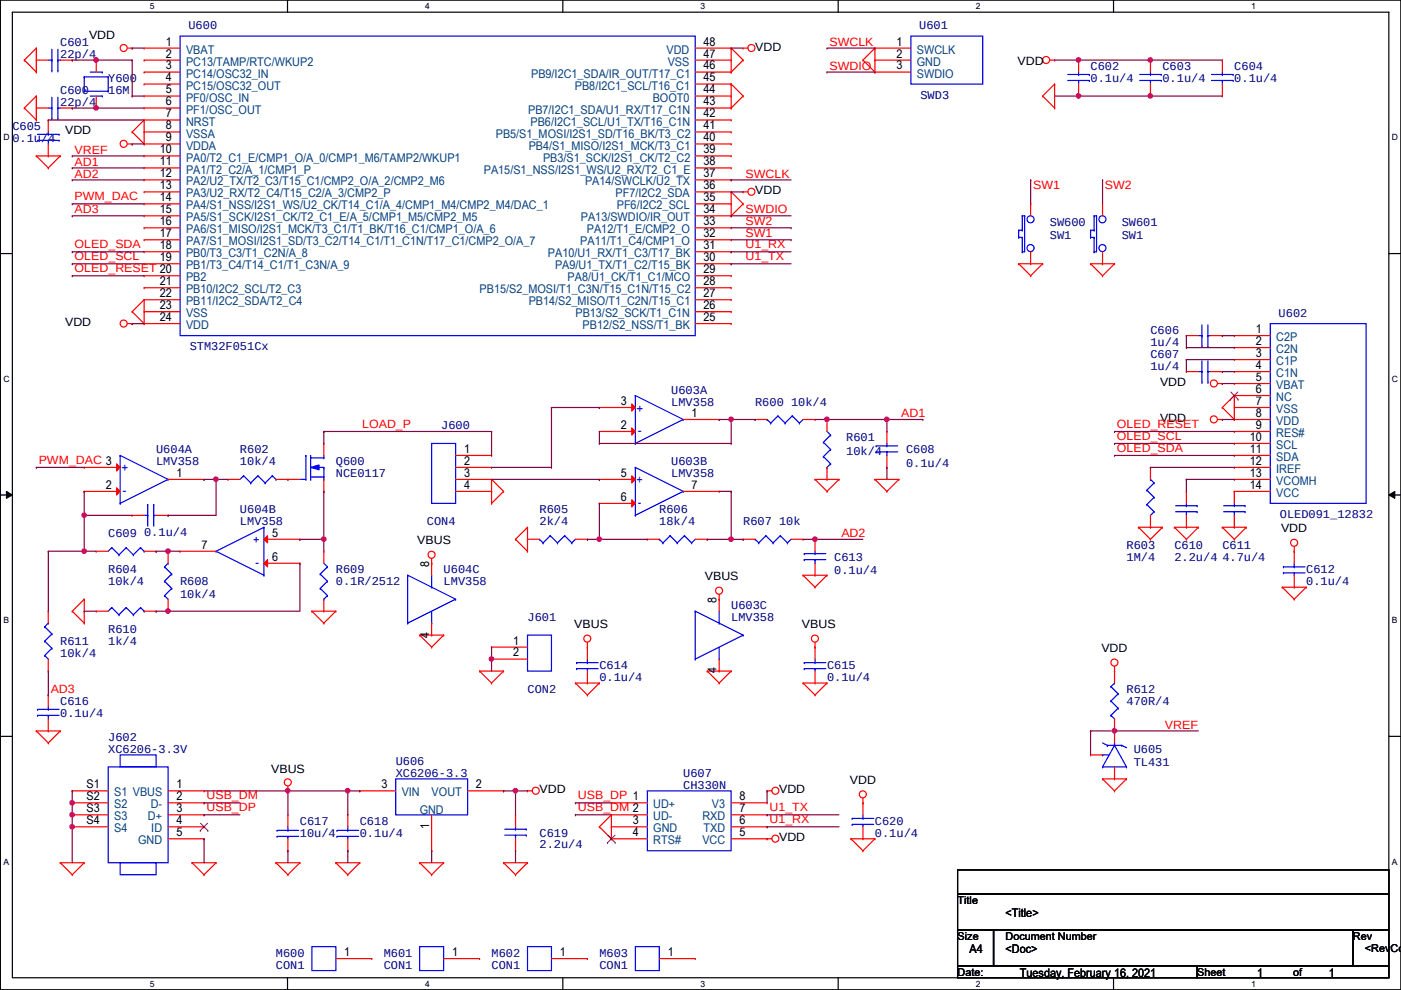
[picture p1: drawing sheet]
<svg xmlns="http://www.w3.org/2000/svg" width="297mm" height="210mm" viewBox="0 0 297 210" stroke-linecap="round" stroke-linejoin="round" font-family="sans-serif">
<defs><g id="words">
<g font-size="3" fill="#00f">
<text x="135" y="87.5">+</text>
<text x="135.2" y="92.3">-</text>
<text x="25.7" y="100.2">+</text>
<text x="26" y="105">-</text>
<text x="135" y="102.7">+</text>
<text x="135.2" y="107.5">-</text>
<text x="53.7" y="115.4">+</text>
<text x="54.2" y="120.2">-</text>
</g>
<g font-size="2.5" fill="#00007f">
<text x="12.8" y="9.8">C601</text>
<text x="40" y="6.2">U600</text>
<text x="194.9" y="6.2">U601</text>
<text x="12.8" y="12.3">22p/4</text>
<text x="22.9" y="17.4">Y600</text>
<text x="231.2" y="14.9">C602</text>
<text x="231.2" y="17.4">0.1u/4</text>
<text x="246.5" y="14.9">C603</text>
<text x="246.5" y="17.4">0.1u/4</text>
<text x="261.7" y="14.9">C604</text>
<text x="261.7" y="17.4">0.1u/4</text>
<text x="12.8" y="19.9">C600</text>
<text x="12.8" y="22.5">22p/4</text>
<text x="22.9" y="19.9">16M</text>
<text x="195.2" y="21">SWD3</text>
<text x="2.6" y="27.6">C605</text>
<text x="2.6" y="30.1">0.1u/4</text>
<text x="222.6" y="47.9">SW600</text>
<text x="237.8" y="47.9">SW601</text>
<text x="222.6" y="50.7">SW1</text>
<text x="237.8" y="50.7">SW1</text>
<text x="243.9" y="70.7">C606</text>
<text x="271.1" y="67.2">U602</text>
<text x="40.2" y="74.3">STM32F051Cx</text>
<text x="243.9" y="73.3">1u/4</text>
<text x="243.9" y="75.8">C607</text>
<text x="142.3" y="83.4">U603A</text>
<text x="243.9" y="78.4">1u/4</text>
<text x="142.3" y="86">LMV358</text>
<text x="160.1" y="86">R600 10k/4</text>
<text x="93.6" y="91.1">J600</text>
<text x="179.4" y="93.6">R601</text>
<text x="33.1" y="96.1">U604A</text>
<text x="33.1" y="98.7">LMV358</text>
<text x="50.9" y="96.1">R602</text>
<text x="50.9" y="98.7">10k/4</text>
<text x="71.2" y="98.7">Q600</text>
<text x="71.2" y="101.2">NCE0117</text>
<text x="142.3" y="98.7">U603B</text>
<text x="142.3" y="101.2">LMV358</text>
<text x="179.4" y="96.4">10k/4</text>
<text x="192.1" y="96.1">C608</text>
<text x="192.1" y="98.9">0.1u/4</text>
<text x="22.9" y="113.9">C609</text>
<text x="30.6" y="113.7">0.1u/4</text>
<text x="50.9" y="108.8">U604B</text>
<text x="50.9" y="111.4">LMV358</text>
<text x="90.5" y="111.4">CON4</text>
<text x="114.4" y="108.8">R605</text>
<text x="114.4" y="111.4">2k/4</text>
<text x="139.8" y="108.8">R606</text>
<text x="139.8" y="111.4">18k/4</text>
<text x="157.6" y="111.4">R607 10k</text>
<text x="271.4" y="109.9">OLED091_12832</text>
<text x="176.9" y="119">C613</text>
<text x="238.8" y="116.5">R603</text>
<text x="238.8" y="119">1M/4</text>
<text x="249" y="116.5">C610</text>
<text x="249" y="119">2.2u/4</text>
<text x="259.2" y="116.5">C611</text>
<text x="259.2" y="119">4.7u/4</text>
<text x="22.9" y="121.5">R604</text>
<text x="22.9" y="124.1">10k/4</text>
<text x="38.2" y="124.1">R608</text>
<text x="71.2" y="121.5">R609</text>
<text x="71.2" y="124.1">0.1R/2512</text>
<text x="94.1" y="121.5">U604C</text>
<text x="94.1" y="124.1">LMV358</text>
<text x="176.9" y="121.8">0.1u/4</text>
<text x="276.9" y="121.5">C612</text>
<text x="276.9" y="124.1">0.1u/4</text>
<text x="38.2" y="126.9">10k/4</text>
<text x="111.8" y="131.7">J601</text>
<text x="155" y="129.2">U603C</text>
<text x="155" y="131.7">LMV358</text>
<text x="12.8" y="136.8">R611</text>
<text x="22.9" y="134.2">R610</text>
<text x="22.9" y="136.8">1k/4</text>
<text x="12.8" y="139.3">10k/4</text>
<text x="127.1" y="141.9">C614</text>
<text x="175.3" y="141.9">C615</text>
<text x="12.8" y="149.5">C616</text>
<text x="111.8" y="146.9">CON2</text>
<text x="127.1" y="144.4">0.1u/4</text>
<text x="175.3" y="144.4">0.1u/4</text>
<text x="238.8" y="146.9">R612</text>
<text x="238.8" y="149.5">470R/4</text>
<text x="12.8" y="152">0.1u/4</text>
<text x="22.9" y="157.1">J602</text>
<text x="22.9" y="159.6">XC6206-3.3V</text>
<text x="240.4" y="159.6">U605</text>
<text x="83.9" y="162.2">U606</text>
<text x="83.9" y="164.7">XC6206-3.3</text>
<text x="144.9" y="164.7">U607</text>
<text x="144.9" y="167.3">CH330N</text>
<text x="240.4" y="162.4">TL431</text>
<text x="63.6" y="174.9">C617</text>
<text x="63.6" y="177.4">10u/4</text>
<text x="76.3" y="174.9">C618</text>
<text x="76.3" y="177.4">0.1u/4</text>
<text x="114.4" y="177.4">C619</text>
<text x="114.4" y="179.7">2.2u/4</text>
<text x="185.5" y="174.9">C620</text>
<text x="185.5" y="177.4">0.1u/4</text>
<text x="58.5" y="202.8">M600</text>
<text x="81.4" y="202.8">M601</text>
<text x="104.2" y="202.8">M602</text>
<text x="127.1" y="202.8">M603</text>
<text x="58.5" y="205.4">CON1</text>
<text x="81.4" y="205.4">CON1</text>
<text x="104.2" y="205.4">CON1</text>
<text x="127.1" y="205.4">CON1</text>
</g>
<g font-size="2.5">
<text x="18.9" y="8.2">VDD</text>
<text x="35.1" y="9.7">1</text>
<text x="149.2" y="9.7">48</text>
<text x="160.1" y="10.7">VDD</text>
<text x="190.1" y="9.7">1</text>
<text x="35.1" y="12.2">2</text>
<text x="35.1" y="14.7">3</text>
<text x="35.1" y="17.3">4</text>
<text x="149.2" y="12.2">47</text>
<text x="149.2" y="14.7">46</text>
<text x="149.2" y="17.3">45</text>
<text x="190.1" y="12.2">2</text>
<text x="190.1" y="14.7">3</text>
<text x="215.7" y="13.8">VDD</text>
<text x="35.1" y="19.8">5</text>
<text x="35.1" y="22.4">6</text>
<text x="149.2" y="19.8">44</text>
<text x="149.2" y="22.4">43</text>
<text x="13.8" y="28.5">VDD</text>
<text x="35.1" y="24.9">7</text>
<text x="35.1" y="27.4">8</text>
<text x="35.1" y="30">9</text>
<text x="149.2" y="24.9">42</text>
<text x="149.2" y="27.4">41</text>
<text x="149.2" y="30">40</text>
<text x="33.9" y="32.5">10</text>
<text x="33.9" y="35.1">11</text>
<text x="149.2" y="32.5">39</text>
<text x="149.2" y="35.1">38</text>
<text x="33.9" y="37.6">12</text>
<text x="33.9" y="40.1">13</text>
<text x="149.2" y="37.6">37</text>
<text x="149.2" y="40.1">36</text>
<text x="160.1" y="41.2">VDD</text>
<text x="33.9" y="45.2">15</text>
<text x="33.9" y="42.7">14</text>
<text x="33.9" y="47.8">16</text>
<text x="149.2" y="42.7">35</text>
<text x="149.2" y="45.2">34</text>
<text x="149.2" y="47.8">33</text>
<text x="33.9" y="50.3">17</text>
<text x="33.9" y="52.8">18</text>
<text x="149.2" y="50.3">32</text>
<text x="149.2" y="52.8">31</text>
<text x="33.9" y="55.4">19</text>
<text x="149.2" y="55.4">30</text>
<text x="149.2" y="57.9">29</text>
<text x="33.9" y="60.5">21</text>
<text x="33.9" y="63">22</text>
<text x="33.9" y="65.5">23</text>
<text x="149.2" y="60.5">28</text>
<text x="149.2" y="63">27</text>
<text x="149.2" y="65.5">26</text>
<text x="13.8" y="69.1">VDD</text>
<text x="33.9" y="68.1">24</text>
<text x="149.2" y="68.1">25</text>
<text x="266.3" y="70.6">1</text>
<text x="266.3" y="73.2">2</text>
<text x="266.3" y="75.7">3</text>
<text x="246" y="81.8">VDD</text>
<text x="266.3" y="78.2">4</text>
<text x="266.3" y="80.8">5</text>
<text x="266.3" y="83.3">6</text>
<text x="131.7" y="85.9">3</text>
<text x="146.6" y="88.4">1</text>
<text x="246" y="89.5">VDD</text>
<text x="266.3" y="85.9">7</text>
<text x="266.3" y="88.4">8</text>
<text x="131.7" y="90.9">2</text>
<text x="265" y="93.5">10</text>
<text x="266.3" y="90.9">9</text>
<text x="37.4" y="101.1">1</text>
<text x="98.4" y="96">1</text>
<text x="98.4" y="98.6">2</text>
<text x="98.4" y="101.1">3</text>
<text x="131.7" y="101.1">5</text>
<text x="265" y="96">11</text>
<text x="265" y="98.6">12</text>
<text x="265" y="101.1">13</text>
<text x="22.4" y="103.6">2</text>
<text x="98.4" y="103.6">4</text>
<text x="131.7" y="106.2">6</text>
<text x="146.6" y="103.6">7</text>
<text x="265" y="103.6">14</text>
<text x="57.7" y="113.8">5</text>
<text x="271.6" y="112.8">VDD</text>
<text x="42.8" y="116.3">7</text>
<text x="57.7" y="118.9">6</text>
<text x="88.5" y="115.4">VBUS</text>
<text x="91" y="120.2" transform="rotate(-90 91 120.2)">8</text>
<text x="149.4" y="123">VBUS</text>
<text x="151.9" y="127.8" transform="rotate(-90 151.9 127.8)">8</text>
<text x="91" y="135.2" transform="rotate(-90 91 135.2)">4</text>
<text x="108.8" y="136.7">1</text>
<text x="121.7" y="133.1">VBUS</text>
<text x="170" y="133.1">VBUS</text>
<text x="108.8" y="139.2">2</text>
<text x="151.9" y="142.8" transform="rotate(-90 151.9 142.8)">4</text>
<text x="233.5" y="138.2">VDD</text>
<text x="18.4" y="167.1">S1</text>
<text x="37.4" y="167.1">1</text>
<text x="57.5" y="163.9">VBUS</text>
<text x="80.9" y="167.1">3</text>
<text x="100.9" y="167.1">2</text>
<text x="180.2" y="166.2">VDD</text>
<text x="18.4" y="172.2">S3</text>
<text x="18.4" y="169.7">S2</text>
<text x="37.4" y="169.7">2</text>
<text x="37.4" y="172.2">3</text>
<text x="114.4" y="168.2">VDD</text>
<text x="156.8" y="172.2">7</text>
<text x="156.8" y="169.7">8</text>
<text x="165.2" y="168.2">VDD</text>
<text x="18.4" y="174.8">S4</text>
<text x="37.4" y="174.8">4</text>
<text x="37.4" y="177.3">5</text>
<text x="91" y="175.8" transform="rotate(-90 91 175.8)">1</text>
<text x="134.2" y="174.8">3</text>
<text x="134.2" y="177.3">4</text>
<text x="156.8" y="177.3">5</text>
<text x="156.8" y="174.8">6</text>
<text x="165.2" y="178.4">VDD</text>
<text x="213.2" y="194.4">&lt;Title&gt;</text>
<text x="73" y="202.7">1</text>
<text x="95.8" y="202.7">1</text>
<text x="118.7" y="202.7">1</text>
<text x="141.6" y="202.7">1</text>
<text x="205.6" y="202">A4</text>
<text x="213.2" y="202">&lt;Doc&gt;</text>
<text x="216.2" y="207.1">Tuesday, February 16, 2021</text>
<text x="266.5" y="207.1">1</text>
<text x="281.8" y="207.1">1</text>
</g>
<g font-size="2.5" fill="#003f7f">
<text x="39.5" y="11.4">VBAT</text>
<text x="141.3" y="11.4">VDD</text>
<text x="194.4" y="11.4">SWCLK</text>
<text x="39.5" y="13.9">PC13/TAMP/RTC/WKUP2</text>
<text x="39.5" y="16.5">PC14/OSC32_IN</text>
<text x="112.6" y="16.5">PB9/I2C1_SDA/IR_OUT/T17_C1</text>
<text x="141.6" y="13.9">VSS</text>
<text x="194.4" y="13.9">GND</text>
<text x="194.4" y="16.5">SWDIO</text>
<text x="39.5" y="19">PC15/OSC32_OUT</text>
<text x="39.5" y="21.5">PF0/OSC_IN</text>
<text x="121.9" y="19">PB8/I2C1_SCL/T16_C1</text>
<text x="138.4" y="21.5">BOOT0</text>
<text x="39.5" y="24.1">PF1/OSC_OUT</text>
<text x="39.5" y="26.6">NRST</text>
<text x="39.5" y="29.2">VSSA</text>
<text x="105.1" y="29.2">PB5/S1_MOSI/I2S1_SD/T16_BK/T3_C2</text>
<text x="112" y="24.1">PB7/I2C1_SDA/U1_RX/T17_C1N</text>
<text x="112.5" y="26.6">PB6/I2C1_SCL/U1_TX/T16_C1N</text>
<text x="39.5" y="31.7">VDDA</text>
<text x="39.5" y="34.2">PA0/T2_C1_E/CMP1_O/A_0/CMP1_M6/TAMP2/WKUP1</text>
<text x="112.1" y="31.7">PB4/S1_MISO/I2S1_MCK/T3_C1</text>
<text x="115.1" y="34.2">PB3/S1_SCK/I2S1_CK/T2_C2</text>
<text x="39.5" y="36.8">PA1/T2_C2/A_1/CMP1_P</text>
<text x="39.5" y="39.3">PA2/U2_TX/T2_C3/T15_C1/CMP2_O/A_2/CMP2_M6</text>
<text x="39.5" y="41.9">PA3/U2_RX/T2_C4/T15_C2/A_3/CMP2_P</text>
<text x="102.6" y="36.8">PA15/S1_NSS/I2S1_WS/U2_RX/T2_C1_E</text>
<text x="124" y="39.3">PA14/SWCLK/U2_TX</text>
<text x="130.5" y="41.9">PF7/I2C2_SDA</text>
<text x="39.5" y="46.9">PA5/S1_SCK/I2S1_CK/T2_C1_E/A_5/CMP1_M5/CMP2_M5</text>
<text x="39.5" y="44.4">PA4/S1_NSS/I2S1_WS/U2_CK/T14_C1/A_4/CMP1_M4/CMP2_M4/DAC_1</text>
<text x="123.1" y="46.9">PA13/SWDIO/IR_OUT</text>
<text x="130.8" y="44.4">PF6/I2C2_SCL</text>
<text x="39.5" y="49.5">PA6/S1_MISO/I2S1_MCK/T3_C1/T1_BK/T16_C1/CMP1_O/A_6</text>
<text x="39.5" y="52">PA7/S1_MOSI/I2S1_SD/T3_C2/T14_C1/T1_C1N/T17_C1/CMP2_O/A_7</text>
<text x="123" y="52">PA11/T1_C4/CMP1_O</text>
<text x="124.4" y="49.5">PA12/T1_E/CMP2_O</text>
<text x="39.5" y="54.6">PB0/T3_C3/T1_C2N/A_8</text>
<text x="39.5" y="57.1">PB1/T3_C4/T14_C1/T1_C3N/A_9</text>
<text x="39.5" y="59.6">PB2</text>
<text x="116.2" y="54.6">PA10/U1_RX/T1_C3/T17_BK</text>
<text x="117.7" y="57.1">PA9/U1_TX/T1_C2/T15_BK</text>
<text x="120.4" y="59.6">PA8/U1_CK/T1_C1/MCO</text>
<text x="39.5" y="62.2">PB10/I2C2_SCL/T2_C3</text>
<text x="39.5" y="64.7">PB11/I2C2_SDA/T2_C4</text>
<text x="101.7" y="62.2">PB15/S2_MOSI/T1_C3N/T15_C1N/T15_C2</text>
<text x="112.1" y="64.7">PB14/S2_MISO/T1_C2N/T15_C1</text>
<text x="39.5" y="67.3">VSS</text>
<text x="39.5" y="69.8">VDD</text>
<text x="122" y="67.3">PB13/S2_SCK/T1_C1N</text>
<text x="123.5" y="69.8">PB12/S2_NSS/T1_BK</text>
<text x="270.6" y="72.3">C2P</text>
<text x="270.6" y="74.9">C2N</text>
<text x="270.6" y="77.4">C1P</text>
<text x="270.6" y="80">C1N</text>
<text x="270.6" y="82.5">VBAT</text>
<text x="270.6" y="85">NC</text>
<text x="270.6" y="87.6">VSS</text>
<text x="270.6" y="90.1">VDD</text>
<text x="270.6" y="92.7">RES#</text>
<text x="270.6" y="95.2">SCL</text>
<text x="270.6" y="97.7">SDA</text>
<text x="270.6" y="100.3">IREF</text>
<text x="270.6" y="102.8">VCOMH</text>
<text x="270.6" y="105.4">VCC</text>
<text x="24.2" y="173.9">S3</text>
<text x="24.2" y="171.4">S2</text>
<text x="24.2" y="168.9">S1 VBUS</text>
<text x="31.4" y="173.9">D+</text>
<text x="32" y="171.4">D-</text>
<text x="85.2" y="168.9">VIN</text>
<text x="89" y="172.6">GND</text>
<text x="91.5" y="168.9">VOUT</text>
<text x="138.5" y="171.4">UD+</text>
<text x="138.5" y="173.9">UD-</text>
<text x="148.9" y="173.9">RXD</text>
<text x="151" y="171.4">V3</text>
<text x="24.2" y="176.5">S4</text>
<text x="29.3" y="179">GND</text>
<text x="32.1" y="176.5">ID</text>
<text x="138.5" y="176.5">GND</text>
<text x="138.5" y="179">RTS#</text>
<text x="148.9" y="179">VCC</text>
<text x="149.2" y="176.5">TXD</text>
</g>
<g font-size="2.5" fill="#f00">
<text x="175.8" y="9.7">SWCLK</text>
<text x="175.8" y="14.8">SWDIO</text>
<text x="15.8" y="35.1">AD1</text>
<text x="15.8" y="32.6">VREF</text>
<text x="15.8" y="37.6">AD2</text>
<text x="158.1" y="37.6">SWCLK</text>
<text x="219" y="40.2">SW1</text>
<text x="234.3" y="40.2">SW2</text>
<text x="15.8" y="42.5">PWM_DAC</text>
<text x="15.8" y="45.3">AD3</text>
<text x="158.1" y="45.3">SWDIO</text>
<text x="158.1" y="47.8">SW2</text>
<text x="15.8" y="52.7">OLED_SDA</text>
<text x="158.1" y="52.7">U1_RX</text>
<text x="158.1" y="50.3">SW1</text>
<text x="15.8" y="55.2">OLED_SCL</text>
<text x="15.8" y="57.7">OLED_RESET 20</text>
<text x="158.1" y="55.2">U1_TX</text>
<text x="191.1" y="88.4">AD1</text>
<text x="76.8" y="90.8">LOAD_P</text>
<text x="236.8" y="93.3">OLED_SCL</text>
<text x="236.8" y="90.8">OLED_RESET</text>
<text x="236.8" y="95.8">OLED_SDA</text>
<text x="8.2" y="98.4">PWM_DAC 3</text>
<text x="178.4" y="113.8">AD2</text>
<text x="10.7" y="146.9">AD3</text>
<text x="247" y="154.5">VREF</text>
<text x="43.8" y="169.5">USB_DM</text>
<text x="43.8" y="172">USB_DP</text>
<text x="122.5" y="172">USB_DM 2</text>
<text x="122.5" y="169.5">USB_DP 1</text>
<text x="163.1" y="172">U1_TX</text>
<text x="163.1" y="174.6">U1_RX</text>
</g>
<g font-size="2.3">
<text x="203" y="191.6">Title</text>
<text x="203" y="199.2">Size</text>
<text x="213.2" y="199.2">Document Number</text>
<text x="286.8" y="199.2">Rev</text>
<text x="289.4" y="201.8">&lt;RevCod</text>
<text x="203" y="206.8">Date:</text>
<text x="253.8" y="206.8">Sheet</text>
<text x="274.1" y="206.8">of</text>
</g>
<g font-size="1.8">
<text x="31.8" y="1.9">5</text>
<text x="90.1" y="1.9">4</text>
<text x="148.5" y="1.9">3</text>
<text x="206.9" y="1.9">2</text>
<text x="265.3" y="1.9">1</text>
<text x=".7" y="29.8">D</text>
<text x="295.1" y="29.8">D</text>
<text x=".7" y="80.9">C</text>
<text x="295.1" y="80.9">C</text>
<text x=".7" y="132.1">B</text>
<text x="295.1" y="132.1">B</text>
<text x=".7" y="183.3">A</text>
<text x="295.1" y="183.3">A</text>
<text x="31.8" y="209.2">5</text>
<text x="90.1" y="209.2">4</text>
<text x="148.5" y="209.2">3</text>
<text x="206.9" y="209.2">2</text>
<text x="265.3" y="209.2">1</text>
</g>
</g></defs>
<path d="M.1 0h296.9v209.8h-296.9zM2.6 2.6h291.9v204.7h-291.9z" fill="none" stroke="#000" stroke-width=".25"/>
<g fill="#fff">
<path d="M31.8 .3h1v2h-1z"/>
<path d="M31.8 207.6h1v1.9h-1z"/>
</g>
<path d="M61 0v2.6M61 207.3v2.5" fill="none" stroke="#000" stroke-width=".25"/>
<g fill="#fff">
<path d="M90.1 .3h1v2h-1z"/>
<path d="M90.1 207.6h1v1.9h-1z"/>
</g>
<path d="M119.3 0v2.6M119.3 207.3v2.5" fill="none" stroke="#000" stroke-width=".25"/>
<g fill="#fff">
<path d="M148.5 .3h1v2h-1z"/>
<path d="M148.5 207.6h1v1.9h-1z"/>
</g>
<path d="M177.7 0v2.6M177.7 207.3v2.5" fill="none" stroke="#000" stroke-width=".25"/>
<g fill="#fff">
<path d="M206.9 .3h1v2h-1z"/>
<path d="M206.9 207.6h1v1.9h-1z"/>
</g>
<path d="M236.1 0v2.6M236.1 207.3v2.5" fill="none" stroke="#000" stroke-width=".25"/>
<g fill="#fff">
<path d="M265.3 .3h.9v2h-.9z"/>
<path d="M265.3 207.6h.9v1.9h-.9z"/>
<path d="M.7 28.2h1.3v1.9h-1.3z"/>
<path d="M295.1 28.2h1.3v1.9h-1.3z"/>
<path d="M.7 79.3h1.3v2h-1.3z"/>
<path d="M295.1 79.3h1.3v2h-1.3z"/>
</g>
<path d="M.1 53.8h2.5M294.5 53.8h2.5" fill="none" stroke="#000" stroke-width=".25"/>
<g fill="#fff">
<path d="M.7 130.5h1.2v2h-1.2z"/>
<path d="M295.1 130.5h1.2v2h-1.2z"/>
</g>
<path d="M.1 104.9h2.5M294.5 104.9h2.5" fill="none" stroke="#000" stroke-width=".25"/>
<path d="M1.4 104.2l1.2 .7-1.2 .8zM294.5 104.9l1.2-.7v1.5z" fill="#000"/>
<path d="M1.4 104.2l1.2 .7-1.2 .8zM294.5 104.9l1.2-.7v1.5z" fill="none" stroke="#000" stroke-width=".21"/>
<g fill="#fff">
<path d="M.7 181.7h1.2v2h-1.2z"/>
<path d="M295.1 181.7h1.2v2h-1.2z"/>
</g>
<path d="M.1 156.1h2.5M294.5 156.1h2.5M203 184.4h91.5v5.1h-91.5zM203 189.5h91.5v7.6h-91.5zM203 197.1h7.6v7.7h-7.6zM210.6 197.1h76.2v7.7h-76.2zM286.8 197.1h7.7v7.7h-7.7zM203 204.8h50.8v2.5h-50.8zM253.8 204.8h40.7v2.5h-40.7z" fill="none" stroke="#000" stroke-width=".25"/>
<g fill="none" stroke="#f00" stroke-width=".25">
<path d="M5.2 12.7h.1M5.2 12.7l2.5 2.6M7.7 15.3h.1M7.7 10.2h.1M7.7 10.2v5.1M7.7 10.2l-2.5 2.5M27 10.2h1M28 10.2h.1M155 10.2h.1M155 15.3h.1M155 17.8h.1M155 10.2v5.1"/>
<path d="M155 17.8v5.1M155 10.2l2.6 2.5M155 17.8l2.6 2.6M157.6 12.7h.1M157.6 10.2h.1M157.6 10.2h1M157.6 12.7l-2.6 2.6M183 12.7h.1M183 12.7l2.5 2.6M185.5 15.3h.1M185.5 10.2h.1M185.5 10.2v5.1"/>
<path d="M185.5 10.2l-2.5 2.5M222.6 12.7h1M223.6 12.7h.1M223.6 17.8h.1M223.6 17.8v5.1M223.6 17.8l-2.5 2.6M228.7 12.7h.1M228.7 12.7v2.6M228.7 17.8v2.6M5.2 22.9h.1M5.2 22.9l2.5 2.5M7.7 33.1h.1"/>
<path d="M7.7 25.4h.1M7.7 20.4h.1M7.7 33.1h5.1M7.7 33.1l2.5 2.5M7.7 20.4v5M7.7 20.4l-2.5 2.5M10.2 35.6h.1M10.2 25.4h.1M10.2 33.1h.1M10.2 25.4v2.6M10.2 30.5v2.6M12.8 33.1h.1"/>
<path d="M12.8 33.1l-2.6 2.5M27 30.5h1M28 30.5h.1M28 28h.1M28 28l2.6 2.5M30.6 30.5h.1M30.6 25.4h.1M30.6 25.4v5.1M30.6 25.4l-2.6 2.6M155 22.9h.1M157.6 20.4h.1M157.6 20.4l-2.6 2.5"/>
<path d="M221.1 20.4h.1M221.1 20.4l2.5 2.5M223.6 22.9h.1M228.7 20.4h.1M155 40.7h.1M155 45.8h.1M155 40.7v5.1M155 40.7l2.6 2.5M157.6 43.2h.1M157.6 40.7h.1M157.6 43.2l-2.6 2.6M157.6 40.7h1"/>
<path d="M216 55.9h.1M216 55.9h5.1M216 55.9l2.5 2.6M218.5 58.5h.1M221.1 55.9h.1M221.1 55.9l-2.6 2.6M231.2 55.9h.1M231.2 55.9h5.1M231.2 55.9l2.6 2.6M233.8 58.5h.1M236.3 55.9h.1M236.3 55.9l-2.5 2.6"/>
<path d="M27 68.6h1M28 66.1h.1M28 68.6h.1M28 66.1l2.6 2.5M30.6 68.6h.1M30.6 63.5h.1M30.6 63.5v5.1M30.6 63.5l-2.6 2.6M261.7 71.2h.1M261.7 73.7h.1M261.7 76.2h.1M261.7 78.8h.1"/>
<path d="M261.7 71.2h7.6M261.7 73.7h7.6M261.7 76.2h7.6M261.7 78.8h7.6M258.1 88.9h1.1M258.1 81.3h1.1M259.2 88.9h.1M259.2 81.3h.1M259.2 86.4h.1M259.2 86.4l2.5 2.5M261.7 83.9h.1M261.7 88.9h.1"/>
<path d="M261.7 81.3h.1M261.7 86.4h.1M261.7 91.5h.1M261.7 94h.1M261.7 96.6h.1M261.7 99.1h.1M261.7 88.9h7.6M261.7 81.3h7.6M261.7 83.9v5M261.7 83.9l-2.5 2.5M261.7 83.9h7.6M261.7 86.4h7.6"/>
<path d="M261.7 91.5h7.6M261.7 94h7.6M261.7 96.6h7.6M261.7 99.1h7.6M48.3 101.6h.1M48.3 101.6h2.6M58.5 101.6h2.5M61 101.6h.1M91.5 119.4h.1M91.5 118.4v1M104.2 101.6h.1M104.2 106.7h.1"/>
<path d="M104.2 101.6v5.1M104.2 101.6l2.6 2.6M106.8 104.2h.1M106.8 104.2l-2.6 2.5M109.3 114.3h.1M109.3 114.3l2.5 2.6M111.8 116.9h.1M111.8 111.8h.1M111.8 111.8v5.1M111.8 111.8l-2.5 2.5M144.9 104.2h7.6M152.5 104.2h.1"/>
<path d="M172.8 101.6h.1M172.8 101.6h5.1M172.8 101.6l2.5 2.6M175.3 104.2h.1M177.9 101.6h.1M177.9 101.6l-2.6 2.6M185.5 101.6h.1M185.5 101.6h5.1M185.5 101.6l2.5 2.6M188 104.2h.1M190.6 101.6h.1M190.6 101.6l-2.6 2.6"/>
<path d="M241.4 111.8h.1M241.4 111.8h5.1M241.4 111.8l2.5 2.5M243.9 114.3h.1M246.5 111.8h.1M246.5 111.8l-2.6 2.5M249 111.8h.1M249 111.8h5.1M249 111.8l2.5 2.5M251.5 114.3h.1M251.5 104.2h.1M251.5 111.8h.1"/>
<path d="M251.5 104.2v2.5M251.5 109.3v2.5M254.1 111.8h.1M254.1 111.8l-2.6 2.5M259.2 111.8h.1M259.2 111.8h5M259.2 111.8l2.5 2.5M261.7 114.3h.1M261.7 101.6h.1M261.7 104.2h.1M261.7 101.6h7.6M261.7 104.2h7.6"/>
<path d="M264.2 111.8h.1M264.2 111.8l-2.5 2.5M274.4 116.9h.1M274.4 115.9v1M15.3 129.6h.1M15.3 129.6l2.6 2.5M17.9 132.1h.1M17.9 127h.1M17.9 127v5.1M17.9 127l-2.6 2.6M66.1 129.6h.1M66.1 129.6h5.1"/>
<path d="M66.1 129.6l2.6 2.5M68.7 132.1h.1M71.2 129.6h.1M71.2 129.6l-2.5 2.5M89 134.7h.1M89 134.7h5.1M89 134.7l2.5 2.5M91.5 137.2h.1M94.1 134.7h.1M94.1 134.7l-2.6 2.5M124.5 137.2h.1M124.5 136.2v1"/>
<path d="M152.5 127h.1M152.5 126v1M170.3 122h.1M170.3 122h5M170.3 122l2.5 2.5M172.8 124.5h.1M172.8 137.2h.1M172.8 136.2v3.5M175.3 122h.1M175.3 122l-2.5 2.5M271.9 124.5h.1M271.9 124.5h5"/>
<path d="M271.9 124.5l2.5 2.5M274.4 127h.1M276.9 124.5h.1M276.9 124.5l-2.5 2.5M7.7 155h.1M7.7 155h5.1M7.7 155l2.5 2.5M10.2 157.5h.1M12.8 155h.1M12.8 155l-2.6 2.5M101.7 142.3h.1M101.7 142.3h5.1"/>
<path d="M101.7 142.3l2.5 2.5M104.2 144.8h.1M106.8 142.3h.1M106.8 142.3l-2.6 2.5M122 144.8h.1M122 144.8h5.1M122 144.8l2.5 2.6M124.5 147.4h.1M127.1 144.8h.1M127.1 144.8l-2.6 2.6M149.9 142.3h.1M149.9 142.3h5.1"/>
<path d="M149.9 142.3l2.6 2.5M152.5 144.8h.1M155 142.3h.1M155 142.3l-2.5 2.5M170.3 144.8h.1M170.3 144.8h5M170.3 144.8l2.5 2.6M172.8 147.4h.1M172.8 144.8h.1M172.8 142.3v2.5M175.3 144.8h.1M175.3 144.8l-2.5 2.6"/>
<path d="M236.3 142.3h.1M236.3 141.3v1M61 167.7h.1M61 166.7v1M111.8 167.7h.1M111.8 167.7h1.1M127.1 175.3h.1M127.1 175.3l2.5 2.5M129.6 177.8h.1M129.6 172.8h.1M129.6 172.8v5M129.6 172.8l-2.5 2.5"/>
<path d="M162.6 177.8h.1M162.6 167.7h.1M162.6 167.7h1.1M162.6 177.8h1.1M180.4 177.8h.1M180.4 177.8h5.1M180.4 177.8l2.6 2.6M183 170.2h.1M183 169.2v1M185.5 177.8h.1M185.5 177.8l-2.5 2.6M233.8 165.1h.1"/>
<path d="M233.8 165.1h5M233.8 165.1l2.5 2.6M236.3 167.7h.1M238.8 165.1h.1M238.8 165.1l-2.5 2.6M12.8 182.9h.1M12.8 182.9h5.1M12.8 182.9l2.5 2.6M15.3 185.5h.1M17.9 182.9h.1M17.9 182.9l-2.6 2.6M40.7 182.9h.1"/>
<path d="M40.7 182.9h5.1M40.7 182.9l2.6 2.6M43.3 185.5h.1M45.8 182.9h.1M45.8 182.9l-2.5 2.6M58.5 182.9h.1M58.5 182.9h5.1M58.5 182.9l2.5 2.6M61 185.5h.1M63.6 182.9h.1M63.6 182.9l-2.6 2.6M71.2 182.9h.1"/>
<path d="M71.2 182.9h5.1M71.2 182.9l2.5 2.6M73.7 185.5h.1M76.3 182.9h.1M76.3 182.9l-2.6 2.6M89 182.9h.1M89 182.9h5.1M89 182.9l2.5 2.6M91.5 185.5h.1M94.1 182.9h.1M94.1 182.9l-2.6 2.6M106.8 182.9h.1"/>
<path d="M106.8 182.9h5M106.8 182.9l2.5 2.6M109.3 185.5h.1M111.8 182.9h.1M111.8 182.9l-2.5 2.6M183 180.4h.1M116.9 203.2h7.6M124.5 203.2h.1"/>
<circle cx="26.2" cy="10.2" r=".75"/>
<circle cx="159.3" cy="10.2" r=".75"/>
<circle cx="221.8" cy="12.7" r=".75"/>
<circle cx="26.2" cy="30.5" r=".75"/>
<circle cx="159.3" cy="40.7" r=".75"/>
<circle cx="26.2" cy="68.6" r=".75"/>
<circle cx="257.4" cy="81.3" r=".75"/>
<circle cx="257.4" cy="88.9" r=".75"/>
<circle cx="91.5" cy="117.6" r=".75"/>
<circle cx="274.4" cy="115.1" r=".75"/>
<circle cx="124.5" cy="135.4" r=".75"/>
<circle cx="152.5" cy="125.2" r=".75"/>
<circle cx="172.8" cy="135.4" r=".75"/>
<circle cx="236.3" cy="140.5" r=".75"/>
<circle cx="61" cy="165.9" r=".75"/>
<circle cx="113.6" cy="167.7" r=".75"/>
<circle cx="164.4" cy="167.7" r=".75"/>
<circle cx="164.4" cy="177.8" r=".75"/>
<circle cx="182.9" cy="168.4" r=".75"/>
</g>
<g fill="none" stroke="#00f" stroke-width=".25">
<path d="M226.4 17.1h4.6M226.4 15.8h4.6M228.7 15.8h.1M228.7 17.1h.1M228.7 15.3v.5M228.7 17.1v.7M231 17.1h.1M231 15.8h.1M8 29.8h4.5M8 28.5h4.5M10.2 28.5h.1M10.2 29.8h.1"/>
<path d="M10.2 28v.5M10.2 29.8v.7M12.5 29.8h.1M12.5 28.5h.1M269.3 68.6h20.3v38.1h-20.3zM134.7 99.1h.1M134.7 99.1l10.2 5.1M134.7 99.1v10.2M51.6 100.9h.1M51.6 100.9l-.7 .7M51.6 100.9l1.6 1.5M53.2 102.4h.1"/>
<path d="M54.7 100.9h.1M54.7 100.9l-1.5 1.5M54.7 100.9l1.5 1.5M56.2 102.4h.1M57.7 100.9h.1M57.7 100.9l-1.5 1.5M57.7 100.9l.8 .7M58.5 101.6h.1M134.7 109.3h.1M144.9 104.2h.1M144.9 104.2l-10.2 5.1M249.3 108.5h4.5"/>
<path d="M249.3 107.2h4.5M251.5 107.2h.1M251.5 108.5h.1M251.5 106.7v.5M251.5 108.5v.8M253.8 108.5h.1M253.8 107.2h.1M172.8 139.7v.8M170.5 140.5h.1M170.5 141.8h.1M170.5 140.5h4.6M170.5 141.8h4.6"/>
<path d="M172.8 141.8h.1M172.8 140.5h.1M172.8 141.8v.5M111.8 200.7h5.1v5.1h-5.1z"/>
</g>
<path d="M260.9 84.7h.1M260.9 83.1l1.6 1.6M262.5 83.1l-1.6 1.6M262.5 84.7h.1" fill="none" stroke="#7f3f00" stroke-width=".21"/>
<path d="M133.9 106l.8 .7-.8 .8z" fill="#f00"/>
<path d="M127.1 106.7h.1M127.1 106.7h7.6M133.9 106l.8 .7-.8 .8z" fill="none" stroke="#f00" stroke-width=".25"/>
<path d="M133.9 100.9l.8 .7-.8 .8z" fill="#f00"/>
<g fill="none" stroke="#f00" stroke-width=".25">
<path d="M20.4 12.7h.1M20.4 12.7v2.6M243.9 12.7h.1M243.9 12.7v2.6M243.9 17.8v2.6M20.4 22.9h.1M20.4 20.4v2.5M243.9 20.4h.1M218.5 55.9h.1M218.5 43.2h.1M218.5 43.2v2.6M218.5 53.4v2.5"/>
<path d="M243.9 99.1h.1M243.9 99.1v2.5M20.4 116.9h.1M20.4 116.9h2.5M30.6 116.9h2.5M33.1 116.9h.1M35.6 101.6h7.7M43.3 101.6h.1M91.5 119.4h.1M91.5 119.4v2.6M127.1 101.6h.1M127.1 101.6h7.6"/>
<path d="M133.9 100.9l.8 .7-.8 .8zM243.9 111.8h.1M243.9 109.3v2.5M20.4 129.6h.1M20.4 129.6h2.5M30.6 129.6h2.5M33.1 129.6h.1M91.5 134.7h.1M91.5 132.1v2.6M104.2 137.2h.1M104.2 139.7h.1M104.2 137.2h7.6"/>
<path d="M104.2 139.7h7.6M152.5 127h.1M152.5 127v2.6M152.5 139.7v2.6M152.5 142.3h.1M61 172.8h.1M61 172.8v2.5M61 177.8v2.6M73.7 172.8h.1M73.7 172.8v2.5M73.7 177.8v2.6M109.3 172.8h.1"/>
<path d="M109.3 172.8v2.5M109.3 177.8v2.6M129.6 170.2h.1M129.6 172.8h.1M129.6 175.3h.1M129.6 177.8h.1M129.6 170.2h7.6M129.6 172.8h7.6M129.6 175.3h7.6M129.6 177.8h7.6M155 170.2h7.6M155 172.8h7.6"/>
<path d="M155 175.3h7.6M155 177.8h7.6M162.6 177.8h.1M162.6 175.3h.1M162.6 172.8h.1M162.6 170.2h.1M61 180.4h.1M73.7 180.4h.1M109.3 180.4h.1M71.2 203.2h7.6M78.8 203.2h.1M139.8 203.2h7.6"/>
<path d="M147.4 203.2h.1"/>
</g>
<g fill="none" stroke="#00f" stroke-width=".25">
<path d="M17.9 16.3h.1M17.9 19.3h.1M17.9 19.3h5M17.9 16.3h5M17.9 16.3v3M19.1 15.3h2.6M21.7 15.3h.1M22.9 19.3h.1M22.9 16.3h.1M22.9 16.3v3M241.6 17.1h4.6M241.6 15.8h4.6"/>
<path d="M243.9 15.8h.1M243.9 17.1h.1M243.9 15.3v.5M243.9 17.1v.7M246.2 17.1h.1M246.2 15.8h.1M19.1 20.4h2.6M21.7 20.4h.1M216 48.8h.1M216 50.3h.1M216 48.8h.7M216 48.8v1.5"/>
<path d="M216 50.3h.7M216.7 45.8h.1M216.7 48.8h.1M216.7 50.3h.1M216.7 53.4h.1M216.7 45.8h.6M216.7 45.8v3M216.7 50.3v3.1M217.3 45.8h.1M217.3 45.8v7.6h-.6M25.5 96.6h.1M25.5 96.6l10.1 5"/>
<path d="M25.5 96.6v10.1M23.7 116.1h.1M23.7 116.1l-.8 .8M23.7 116.1l1.5 1.5M25.2 117.6h.1M25.5 106.7h.1M26.8 116.1h.1M26.8 116.1l-1.6 1.5M26.8 116.1l1.5 1.5M28.3 117.6h.1M29.8 116.1h.1M29.8 116.1l-1.5 1.5"/>
<path d="M29.8 116.1l.8 .8M30.6 116.9h.1M35.6 101.6h.1M35.6 101.6l-10.1 5.1M243.2 107h.1M243.2 103.9h.1M243.2 107l1.5 1.5M243.2 103.9l1.5 1.6M243.9 101.6h.1M243.9 101.6l.8 .8M244.7 108.5h.1M244.7 105.5h.1"/>
<path d="M244.7 102.4h.1M244.7 108.5l-.8 .8M244.7 105.5l-1.5 1.5M244.7 102.4l-1.5 1.5M23.7 128.8h.1M23.7 128.8l-.8 .8M23.7 128.8l1.5 1.5M25.2 130.3h.1M26.8 128.8h.1M26.8 128.8l-1.6 1.5M26.8 128.8l1.5 1.5M28.3 130.3h.1"/>
<path d="M29.8 128.8h.1M29.8 128.8l-1.5 1.5M29.8 128.8l.8 .8M30.6 129.6h.1M86.4 122h.1M86.4 132.1h.1M86.4 122l10.2 5M86.4 122v10.1M91.5 124.5h.1M91.5 132.1h.1M91.5 122v2.5M91.5 129.6v2.5"/>
<path d="M96.6 127h.1M96.6 127l-10.2 5.1M111.8 134.7h5.1v7.6h-5.1zM147.4 129.6h.1M147.4 139.7h.1M147.4 129.6l10.2 5.1M147.4 129.6v10.1M152.5 132.1h.1M152.5 139.7h.1M152.5 129.6v2.5M152.5 137.2v2.5M157.6 134.7h.1"/>
<path d="M157.6 134.7l-10.2 5M58.8 176.1h.1M58.8 177.3h.1M58.8 176.1h4.5M58.8 177.3h4.5M61 177.3h.1M61 176.1h.1M61 175.3v.8M61 177.3v.5M71.5 176.1h.1M71.5 177.3h.1M71.5 176.1h4.5"/>
<path d="M71.5 177.3h4.5M73.7 177.3h.1M73.7 176.1h.1M73.7 175.3v.8M73.7 177.3v.5M107 177.1h4.6M107 175.8h4.6M109.3 175.8h.1M109.3 177.1h.1M109.3 175.3v.5M109.3 177.1v.7M111.6 177.1h.1"/>
<path d="M111.6 175.8h.1M137.2 167.7h17.8v12.7h-17.8zM66.1 200.7h5.1v5.1h-5.1zM134.7 200.7h5.1v5.1h-5.1z"/>
<circle cx="218.5" cy="52.6" r=".75"/>
<circle cx="218.5" cy="46.5" r=".75"/>
</g>
<path d="M128.8 178.6h.1M128.9 177.1l1.5 1.5M130.4 177.1l-1.6 1.5M130.4 178.6h.1" fill="none" stroke="#7f3f00" stroke-width=".21"/>
<path d="M24.7 103.4l.8 .8-.8 .7z" fill="#f00"/>
<path d="M17.9 104.2h.1M17.9 104.2h7.6M24.7 103.4l.8 .8-.8 .7z" fill="none" stroke="#f00" stroke-width=".25"/>
<path d="M24.7 98.3l.8 .8-.8 .8z" fill="#f00"/>
<g fill="none" stroke="#f00" stroke-width=".25">
<path d="M7.7 12.7h.1M7.7 12.7h2.5M12.8 12.7h2.5M15.3 12.7h.1M259.2 12.7h.1M259.2 12.7v2.6M259.2 17.8v2.6M7.7 22.9h.1M7.7 22.9h2.5M12.8 22.9h2.5M15.3 22.9h.1M259.2 20.4h.1"/>
<path d="M233.8 55.9h.1M233.8 43.2h.1M233.8 43.2v2.6M233.8 53.4v2.5M251.5 71.2h.1M251.5 71.2h2.6M256.6 71.2h2.6M259.2 71.2h.1M17.9 99.1h.1M17.9 99.1h7.6M24.7 98.3l.8 .8-.8 .8zM28 109.3h.1"/>
<path d="M28 109.3h2.6M33.1 109.3h2.5M35.6 116.9h.1M35.6 109.3h.1M35.6 116.9v2.5M68.7 116.9h.1M68.7 116.9v2.5M261.7 104.2h.1M261.7 111.8h.1M261.7 104.2v2.5M261.7 109.3v2.5M10.2 129.6h.1"/>
<path d="M10.2 129.6v2.5M10.2 139.7v2.6M35.6 129.6h.1M35.6 127v2.6M68.7 129.6h.1M68.7 127v2.6M10.2 142.3h.1M236.3 155h.1M236.3 155v2.5M231.2 160.1h.1M231.2 160.1h2.6M236.3 165.1h.1"/>
<path d="M236.3 162.6v2.5"/>
</g>
<g fill="none" stroke="#00f" stroke-width=".25">
<path d="M10.2 12.7h.8M11 15h.1M11 12.7h.1M11 10.5v4.5M12.3 12.7h.1M12.3 15h.1M12.3 12.7h.5M12.3 10.5v4.5M256.9 17.1h4.5M256.9 15.8h4.5M259.2 15.8h.1M259.2 17.1h.1"/>
<path d="M259.2 15.3v.5M259.2 17.1v.7M261.4 17.1h.1M261.4 15.8h.1M10.2 22.9h.8M11 25.2h.1M11 22.9h.1M11 20.6v4.6M12.3 22.9h.1M12.3 25.2h.1M12.3 20.6v4.6M12.3 22.9h.5"/>
<path d="M231.2 48.8h.1M231.2 50.3h.1M231.2 48.8h.8M231.2 48.8v1.5M231.2 50.3h.8M232 45.8h.1M232 48.8h.1M232 50.3h.1M232 53.4h.1M232 45.8h.5M232 45.8v3M232 50.3v3.1"/>
<path d="M232.5 45.8h.1M232.5 45.8v7.6h-.5M254.1 71.2h.7M254.8 73.4h.1M254.8 71.2h.1M254.8 68.9v4.5M256.1 71.2h.1M256.1 73.4h.1M256.1 71.2h.5M256.1 68.9v4.5M30.6 109.3h.7M31.3 107h.1"/>
<path d="M31.3 109.3h.1M31.3 107v4.5M32.6 109.3h.1M32.6 107h.1M32.6 109.3h.5M32.6 107v4.5M35.6 119.4h.1M35.6 119.4l-.7 .8M68.7 119.4l.7 .8M259.4 108.5h4.6M259.4 107.2h4.6M261.7 107.2h.1"/>
<path d="M261.7 108.5h.1M261.7 106.7v.5M261.7 108.5v.8M264 108.5h.1M264 107.2h.1M9.5 139h.1M9.5 135.9h.1M9.5 132.9h.1M9.5 139l.7 .7M9.5 135.9l1.5 1.6M9.5 132.9l1.5 1.5M10.2 132.1h.1"/>
<path d="M10.2 132.1l-.7 .8M11 137.5h.1M11 134.4h.1M11 137.5l-1.5 1.5M11 134.4l-1.5 1.5M34.9 126.3h.1M34.9 123.2h.1M34.9 120.2h.1M34.9 126.3l.7 .7M34.9 123.2l1.5 1.6M34.9 120.2l1.5 1.5M36.4 124.8h.1"/>
<path d="M36.4 121.7h.1M36.4 124.8l-1.5 1.5M36.4 121.7l-1.5 1.5M67.9 121.7h.1M67.9 124.8h.1M67.9 121.7l1.5 1.5M67.9 124.8l1.5 1.5M68.7 127h.1M69.4 120.2h.1M69.4 123.2h.1M69.4 126.3h.1M69.4 120.2l-1.5 1.5"/>
<path d="M69.4 123.2l-1.5 1.6M69.4 126.3l-.7 .7M233.8 157.5l1 .5M234.8 158h.1M234.8 158h3M236.3 157.5h.1M236.3 158h.1M236.3 157.5v.5M236.3 158l2.5 4.6M236.3 158l-2.5 4.6M237.8 158h.1M237.8 158l1 .5"/>
<path d="M233.8 160.1h.1M233.8 162.6h.1M233.8 160.1h1.5M233.8 162.6h5M238.8 162.6h.1"/>
<circle cx="233.7" cy="52.6" r=".75"/>
<circle cx="233.7" cy="46.5" r=".75"/>
</g>
<path d="M65.9 99.1l1.7-.5v1z" fill="#00f"/>
<g fill="none" stroke="#00f" stroke-width=".25">
<path d="M38.2 7.7h109.2v63.5h-109.2zM64.9 96.6h.1M64.9 96.6v5M65.9 99.1l1.7-.5v1zM65.9 97.1h.1M65.9 96.6v5M65.9 97.1h2.8M67.6 99.1h1.1M68.7 97.1h.1M68.7 99.1h.1M68.7 96.6v.5M68.7 99.1v2.5"/>
<path d="M91.5 94h5.1v12.7h-5.1zM134.7 83.9h.1M134.7 94h.1M134.7 83.9l10.2 5M134.7 83.9v10.1M144.9 88.9h.1M144.9 88.9l-10.2 5.1M174.6 93.8h.1M174.6 96.8h.1M174.6 93.8l1.5 1.5M174.6 96.8l1.5 1.5M175.3 99.1h.1"/>
<path d="M175.3 91.5l.8 .7M176.1 92.2h.1M176.1 95.3h.1M176.1 98.3h.1M176.1 92.2l-1.5 1.6M176.1 95.3l-1.5 1.5M176.1 98.3l-.8 .8M63.6 101.6h1.3M64.9 101.6h.1M65.9 101.6h.1M65.9 101.1h2.8M68.7 101.6h.1"/>
<path d="M68.7 101.1h.1M114.4 114.3h.1M114.4 114.3l.7 .8M115.1 115.1h.1M116.7 113.6h.1M116.7 113.6l1.5 1.5M116.7 113.6l-1.6 1.5M118.2 115.1h.1M119.7 113.6h.1M119.7 113.6l1.5 1.5M119.7 113.6l-1.5 1.5M121.2 115.1h.1"/>
<path d="M122 114.3l-.8 .8M160.1 114.3h.1M160.1 114.3l.8 .8M160.9 115.1h.1M162.4 113.6h.1M162.4 113.6l1.5 1.5M162.4 113.6l-1.5 1.5M163.9 115.1h.1M165.4 113.6h.1M165.4 113.6l1.6 1.5M165.4 113.6l-1.5 1.5M167 115.1h.1"/>
<path d="M167.7 114.3l-.7 .8M235.5 151.7h.1M235.5 148.6h.1M235.5 145.6h.1M235.5 151.7l.8 .7M235.5 148.6l1.6 1.6M235.5 145.6l1.6 1.5M236.3 144.8h.1M236.3 144.8l-.8 .8M237.1 150.2h.1M237.1 147.1h.1M237.1 150.2l-1.6 1.5"/>
<path d="M237.1 147.1l-1.6 1.5M180.7 173.5h.1M180.7 174.8h.1M180.7 173.5h4.5M180.7 174.8h4.5M183 174.8h.1M183 173.5h.1M183 172.8v.7M183 174.8v.5M89 200.7h5.1v5.1h-5.1z"/>
</g>
<g fill="none" stroke="#f00" stroke-width=".25">
<path d="M30.6 10.2h.1M30.6 12.7h.1M30.6 15.3h.1M30.6 17.8h.1M30.6 10.2h7.6M30.6 12.7h7.6M30.6 15.3h7.6M30.6 17.8h7.6M147.4 10.2h7.6M147.4 12.7h7.6M147.4 15.3h7.6M147.4 17.8h7.6"/>
<path d="M155 10.2h.1M155 12.7h.1M155 15.3h.1M155 17.8h.1M30.6 20.4h.1M30.6 22.9h.1M30.6 25.4h.1M30.6 28h.1M30.6 30.5h.1M30.6 33.1h.1M30.6 35.6h.1M30.6 38.1h.1"/>
<path d="M30.6 20.4h7.6M30.6 22.9h7.6M30.6 25.4h7.6M30.6 28h7.6M30.6 30.5h7.6M30.6 33.1h7.6M30.6 35.6h7.6M30.6 38.1h7.6M147.4 20.4h7.6M147.4 22.9h7.6M147.4 25.4h7.6M147.4 28h7.6"/>
<path d="M147.4 30.5h7.6M147.4 33.1h7.6M147.4 35.6h7.6M147.4 38.1h7.6M155 20.4h.1M155 22.9h.1M155 25.4h.1M155 28h.1M155 30.5h.1M155 33.1h.1M155 35.6h.1M155 38.1h.1"/>
<path d="M30.6 40.7h.1M30.6 45.8h.1M30.6 43.2h.1M30.6 48.3h.1M30.6 50.8h.1M30.6 53.4h.1M30.6 55.9h.1M30.6 58.5h.1M30.6 40.7h7.6M30.6 45.8h7.6M30.6 43.2h7.6M30.6 48.3h7.6"/>
<path d="M30.6 50.8h7.6M30.6 53.4h7.6M30.6 55.9h7.6M30.6 58.5h7.6M147.4 40.7h7.6M147.4 45.8h7.6M147.4 43.2h7.6M147.4 48.3h7.6M147.4 50.8h7.6M147.4 53.4h7.6M147.4 55.9h7.6M147.4 58.5h7.6"/>
<path d="M155 40.7h.1M155 43.2h.1M155 45.8h.1M155 48.3h.1M155 50.8h.1M155 53.4h.1M155 55.9h.1M155 58.5h.1M30.6 61h.1M30.6 63.5h.1M30.6 66.1h.1M30.6 68.6h.1"/>
<path d="M30.6 61h7.6M30.6 63.5h7.6M30.6 66.1h7.6M30.6 68.6h7.6M147.4 61h7.6M147.4 63.5h7.6M147.4 66.1h7.6M147.4 68.6h7.6M155 61h.1M155 63.5h.1M155 66.1h.1M155 68.6h.1"/>
<path d="M68.7 94h.1M68.7 94v2.6M96.6 96.6h7.6M96.6 99.1h7.6M104.2 96.6h.1M104.2 99.1h.1M144.9 88.9h7.6M152.5 88.9h.1M175.3 88.9h.1M175.3 88.9v2.6M175.3 99.1v2.5M61 101.6h.1"/>
<path d="M61 101.6h2.6M68.7 104.2h.1M68.7 101.6v2.6M96.6 101.6h7.6M96.6 104.2h7.6M104.2 101.6h.1M104.2 104.2h.1M111.8 114.3h.1M111.8 114.3h2.6M122 114.3h2.5M124.5 114.3h.1M157.6 114.3h.1"/>
<path d="M157.6 114.3h2.5M167.7 114.3h2.6M170.3 114.3h.1M175.3 101.6h.1M236.3 155h.1M236.3 142.3h.1M236.3 142.3v2.5M236.3 152.4v2.6M183 177.8h.1M183 170.2h.1M183 170.2v2.6M183 175.3v2.5"/>
<path d="M94.1 203.2h7.6M101.7 203.2h.1"/>
</g>
<path d="M133.9 90.7l.8 .8-.8 .7z" fill="#f00"/>
<path d="M127.1 91.5h.1M127.1 91.5h7.6M133.9 90.7l.8 .8-.8 .7z" fill="none" stroke="#f00" stroke-width=".25"/>
<path d="M133.9 85.6l.8 .8-.8 .8z" fill="#f00"/>
<path d="M127.1 86.4h.1M127.1 86.4h7.6M133.9 85.6l.8 .8-.8 .8zM38.2 116.9h.1M38.2 116.9h7.6" fill="none" stroke="#f00" stroke-width=".25"/>
<path d="M45.8 116.9h.1M45.8 116.9l10.2 5.1M56 111.8h.1M56 111.8l-10.2 5.1M56 111.8v10.2M56 122h.1" fill="none" stroke="#00f" stroke-width=".25"/>
<path d="M56 119.4l.7-.7v1.5z" fill="#f00"/>
<path d="M56 119.4l.7-.7v1.5zM56 119.4h7.6M63.6 119.4h.1" fill="none" stroke="#f00" stroke-width=".25"/>
<path d="M56 114.3l.7-.7v1.5z" fill="#f00"/>
<g fill="none" stroke="#f00" stroke-width=".25">
<path d="M185.5 10.2h.1M185.5 12.7h.1M185.5 15.3h.1M185.5 10.2h7.6M185.5 12.7h7.6M185.5 15.3h7.6M251.5 78.8h.1M251.5 78.8h2.6M256.6 78.8h2.6M259.2 78.8h.1M160.1 88.9h.1M160.1 88.9h2.5"/>
<path d="M170.3 88.9h2.5M172.8 88.9h.1M188 91.5h.1M188 99.1h.1M188 91.5v2.5M188 96.6v2.5M56 114.3l.7-.7v1.5zM56 114.3h7.6M63.6 114.3h.1M137.2 114.3h.1M137.2 114.3h2.6M147.4 114.3h2.5"/>
<path d="M149.9 114.3h.1M172.8 114.3h.1M172.8 114.3v2.6M172.8 119.4v2.6M274.4 116.9h.1M274.4 116.9v2.5M124.5 137.2h.1M124.5 137.2v2.5M172.8 122h.1M274.4 124.5h.1M274.4 122v2.5M10.2 147.4h.1"/>
<path d="M10.2 155h.1M10.2 147.4v2.5M10.2 152.4v2.6M124.5 144.8h.1M124.5 142.3v2.5M15.3 175.3h.1M15.3 172.8h.1M15.3 170.2h.1M15.3 167.7h.1M15.3 167.7h7.6M15.3 170.2h7.6M15.3 172.8h7.6"/>
<path d="M15.3 175.3h7.6M35.6 167.7h7.7M35.6 170.2h7.7M35.6 172.8h7.7M35.6 175.3h7.7M35.6 177.8h7.7M43.3 167.7h.1M43.3 170.2h.1M43.3 172.8h.1M43.3 175.3h.1M43.3 177.8h.1M76.3 167.7h.1"/>
<path d="M76.3 167.7h7.6M91.5 172.8v7.6M99.1 167.7h7.7M106.8 167.7h.1M91.5 180.4h.1"/>
</g>
<g fill="none" stroke="#00f" stroke-width=".25">
<path d="M193.1 7.7h15.3v10.1h-15.3zM254.1 78.8h.7M254.8 78.8h.1M254.8 76.5v4.6M256.1 78.8h.1M256.1 78.8h.5M256.1 76.5v4.6M162.6 88.9h.1M162.6 88.9l.8 .8M163.4 89.7h.1M164.9 88.2h.1M164.9 88.2l1.6 1.5"/>
<path d="M164.9 88.2l-1.5 1.5M166.5 89.7h.1M168 88.2h.1M168 88.2l1.5 1.5M168 88.2l-1.5 1.5M169.5 89.7h.1M170.3 88.9l-.8 .8M185.8 95.8h.1M185.8 94.5h.1M185.8 95.8h4.5M185.8 94.5h4.5M188 94.5h.1"/>
<path d="M188 95.8h.1M188 94v.5M188 95.8v.8M254.8 81.1h.1M256.1 81.1h.1M139.8 114.3h.1M139.8 114.3l.7 .8M140.5 115.1h.1M142.1 113.6h.1M142.1 113.6l1.5 1.5M142.1 113.6l-1.6 1.5M143.6 115.1h.1"/>
<path d="M145.1 113.6h.1M145.1 113.6l1.5 1.5M145.1 113.6l-1.5 1.5M146.6 115.1h.1M147.4 114.3l-.8 .8M170.5 118.7h.1M170.5 117.4h.1M170.5 118.7h4.6M170.5 117.4h4.6M172.8 117.4h.1M172.8 118.7h.1M172.8 116.9v.5"/>
<path d="M172.8 118.7v.7M274.4 119.4v.8M124.5 139.7v.8M272.1 120.2h.1M272.1 121.5h.1M272.1 120.2h4.6M272.1 121.5h4.6M274.4 121.5h.1M274.4 120.2h.1M274.4 121.5v.5M8 151.7h.1M8 150.4h.1"/>
<path d="M8 151.7h4.5M8 150.4h4.5M10.2 150.4h.1M10.2 151.7h.1M10.2 149.9v.5M10.2 151.7v.7M122.3 140.5h.1M122.3 141.8h.1M122.3 140.5h4.5M122.3 141.8h4.5M124.5 141.8h.1M124.5 140.5h.1"/>
<path d="M124.5 141.8v.5M22.9 162.6h12.7v20.3h-12.7zM25.5 160.1h7.6v2.5h-7.6zM83.9 165.1h15.2v7.7h-15.2zM25.5 182.9h7.6v2.6h-7.6z"/>
</g>
<path d="M42.5 176.1h.1M42.5 174.5l1.6 1.6M44 174.5l-1.5 1.6M44.1 176.1h.1" fill="none" stroke="#7f3f00" stroke-width=".21"/>
<path d="M20.4 12.7h.1M20.4 12.7h7.6M28 30.5h.1M28 30.5h2.6" fill="none" stroke="#7f003f" stroke-width=".25"/>
<circle cx="20.4" cy="12.7" r=".49" fill="#f0f"/>
<circle cx="20.4" cy="12.7" r=".49" fill="none" stroke="#f0f" stroke-width=".25"/>
<path d="M15.3 22.9h.1M15.3 22.9h5.1" fill="none" stroke="#7f003f" stroke-width=".25"/>
<circle cx="20.4" cy="22.9" r=".49" fill="#f0f"/>
<circle cx="20.4" cy="22.9" r=".49" fill="none" stroke="#f0f" stroke-width=".25"/>
<g fill="none" stroke="#7f003f" stroke-width=".25">
<path d="M15.3 12.7h.1M15.3 12.7h5.1M28 12.7h.1M28 10.2h.1M28 12.7v7.7M28 10.2h2.6M10.2 25.4h.1M10.2 25.4h20.4M20.4 22.9h.1M20.4 22.9h10.2M28 20.4h.1M28 20.4h2.6"/>
<path d="M28 68.6h.1M28 68.6h2.6M7.7 99.1h.1M7.7 99.1h10.2M106.8 167.7h.1M106.8 167.7h2.5M109.3 167.7h.1M109.3 167.7v5.1M109.3 180.4h.1M109.3 180.4v2.5"/>
</g>
<circle cx="109.3" cy="167.7" r=".49" fill="#f0f"/>
<circle cx="109.3" cy="167.7" r=".49" fill="none" stroke="#f0f" stroke-width=".25"/>
<path d="M243.9 12.7h.1M243.9 12.7h15.3M15.3 43.2h.1M15.3 43.2h15.3M109.3 167.7h.1M109.3 167.7h2.5" fill="none" stroke="#7f003f" stroke-width=".25"/>
<circle cx="243.9" cy="12.7" r=".49" fill="#f0f"/>
<circle cx="243.9" cy="12.7" r=".49" fill="none" stroke="#f0f" stroke-width=".25"/>
<path d="M243.9 20.4h.1M243.9 20.4h15.3" fill="none" stroke="#7f003f" stroke-width=".25"/>
<circle cx="243.9" cy="20.3" r=".49" fill="#f0f"/>
<circle cx="243.9" cy="20.3" r=".49" fill="none" stroke="#f0f" stroke-width=".25"/>
<path d="M228.7 12.7h.1M228.7 12.7h15.2M223.6 20.4h5.1M228.7 20.4h.1" fill="none" stroke="#7f003f" stroke-width=".25"/>
<circle cx="228.7" cy="20.3" r=".49" fill="#f0f"/>
<circle cx="228.7" cy="20.3" r=".49" fill="none" stroke="#f0f" stroke-width=".25"/>
<path d="M175.3 10.2h.1M175.3 15.3h.1M175.3 10.2h10.2M175.3 15.3h10.2M172.8 88.9h15.2M175.3 88.9h.1M188 88.9h.1" fill="none" stroke="#7f003f" stroke-width=".25"/>
<circle cx="175.3" cy="88.9" r=".49" fill="#f0f"/>
<circle cx="175.3" cy="88.9" r=".49" fill="none" stroke="#f0f" stroke-width=".25"/>
<circle cx="188" cy="88.9" r=".49" fill="#f0f"/>
<circle cx="188" cy="88.9" r=".49" fill="none" stroke="#f0f" stroke-width=".25"/>
<g fill="none" stroke="#7f003f" stroke-width=".25">
<path d="M155 10.2h.1M155 10.2h2.6M155 38.1h.1M155 38.1h12.7M155 45.8h.1M155 40.7h.1M155 45.8h12.7M155 40.7h2.6M68.7 91.5h.1M68.7 91.5h35.5M68.7 91.5v2.5M104.2 91.5h.1"/>
<path d="M104.2 91.5v5.1M43.3 101.6h.1M43.3 101.6h2.5M68.7 104.2h.1M68.7 104.2v10.1"/>
</g>
<circle cx="68.6" cy="114.3" r=".49" fill="#f0f"/>
<circle cx="68.6" cy="114.3" r=".49" fill="none" stroke="#f0f" stroke-width=".25"/>
<path d="M17.9 104.2h.1M17.9 104.2v5.1" fill="none" stroke="#7f003f" stroke-width=".25"/>
<circle cx="17.8" cy="109.2" r=".49" fill="#f0f"/>
<circle cx="17.8" cy="109.2" r=".49" fill="none" stroke="#f0f" stroke-width=".25"/>
<path d="M17.9 109.3h.1M17.9 109.3h10.1M17.9 109.3v7.6M35.6 109.3h.1M45.8 101.6h.1M45.8 101.6v7.7h-10.2" fill="none" stroke="#7f003f" stroke-width=".25"/>
<circle cx="45.8" cy="101.6" r=".49" fill="#f0f"/>
<circle cx="45.8" cy="101.6" r=".49" fill="none" stroke="#f0f" stroke-width=".25"/>
<g fill="none" stroke="#7f003f" stroke-width=".25">
<path d="M17.9 116.9h.1M17.9 116.9h2.5M33.1 116.9h.1M33.1 116.9h5.1M35.6 116.9h.1M45.8 101.6h.1M45.8 101.6h2.5M63.6 114.3h.1M63.6 114.3h5.1M68.7 114.3h.1M68.7 114.3v2.6M17.9 129.6h.1"/>
<path d="M17.9 129.6h2.5M33.1 129.6h.1M33.1 129.6h2.5"/>
</g>
<circle cx="35.6" cy="116.9" r=".49" fill="#f0f"/>
<circle cx="35.6" cy="116.9" r=".49" fill="none" stroke="#f0f" stroke-width=".25"/>
<path d="M35.6 129.6h.1M35.6 129.6h28" fill="none" stroke="#7f003f" stroke-width=".25"/>
<circle cx="35.6" cy="129.6" r=".49" fill="#f0f"/>
<circle cx="35.6" cy="129.6" r=".49" fill="none" stroke="#f0f" stroke-width=".25"/>
<path d="M63.6 119.4h.1M63.6 119.4v10.2M104.2 137.2h.1M104.2 139.7h.1M104.2 137.2v5.1" fill="none" stroke="#7f003f" stroke-width=".25"/>
<circle cx="104.2" cy="139.7" r=".49" fill="#f0f"/>
<circle cx="104.2" cy="139.7" r=".49" fill="none" stroke="#f0f" stroke-width=".25"/>
<g fill="none" stroke="#7f003f" stroke-width=".25">
<path d="M251.5 73.7h.1M251.5 76.2h.1M251.5 71.2h.1M251.5 73.7h10.2M251.5 76.2h10.2M251.5 71.2v2.5M251.5 76.2v2.6M259.2 71.2h.1M259.2 78.8h.1M259.2 71.2h2.5M259.2 78.8h2.5M236.3 94h.1"/>
<path d="M236.3 91.5h.1M236.3 96.6h.1M236.3 94h25.4M236.3 91.5h25.4M236.3 96.6h25.4M243.9 99.1h.1M243.9 99.1h17.8M259.2 88.9h.1M259.2 81.3h.1M259.2 88.9h2.5M259.2 81.3h2.5M251.5 101.6h.1"/>
<path d="M251.5 101.6h10.2M251.5 101.6v2.6M73.7 167.7h.1M73.7 167.7v5.1M61 180.4h.1M61 180.4v2.5M73.7 180.4h.1M73.7 180.4v2.5"/>
</g>
<circle cx="73.7" cy="167.7" r=".49" fill="#f0f"/>
<circle cx="73.7" cy="167.7" r=".49" fill="none" stroke="#f0f" stroke-width=".25"/>
<path d="M43.3 167.7h17.7M61 167.7h.1" fill="none" stroke="#7f003f" stroke-width=".25"/>
<circle cx="61" cy="167.7" r=".49" fill="#f0f"/>
<circle cx="61" cy="167.7" r=".49" fill="none" stroke="#f0f" stroke-width=".25"/>
<path d="M15.3 167.7h.1M15.3 167.7v2.5" fill="none" stroke="#7f003f" stroke-width=".25"/>
<circle cx="15.3" cy="170.2" r=".49" fill="#f0f"/>
<circle cx="15.3" cy="170.2" r=".49" fill="none" stroke="#f0f" stroke-width=".25"/>
<path d="M15.3 170.2h.1M15.3 172.8h.1M15.3 170.2v5.1" fill="none" stroke="#7f003f" stroke-width=".25"/>
<circle cx="15.3" cy="175.3" r=".49" fill="#f0f"/>
<circle cx="15.3" cy="175.3" r=".49" fill="none" stroke="#f0f" stroke-width=".25"/>
<circle cx="15.3" cy="172.7" r=".49" fill="#f0f"/>
<circle cx="15.3" cy="172.7" r=".49" fill="none" stroke="#f0f" stroke-width=".25"/>
<path d="M231.2 155h.1M231.2 155v5.1M231.2 155h5.1M15.3 175.3h.1M15.3 175.3v7.6M43.3 177.8h.1M43.3 177.8v5.1M61 167.7h.1M61 167.7v5.1M61 167.7h12.7" fill="none" stroke="#7f003f" stroke-width=".25"/>
<circle cx="236.3" cy="155" r=".49" fill="#f0f"/>
<circle cx="236.3" cy="155" r=".49" fill="none" stroke="#f0f" stroke-width=".25"/>
<g fill="none" stroke="#7f003f" stroke-width=".25">
<path d="M223.6 12.7h5.1M228.7 12.7h.1M236.3 155h.1M236.3 155h17.8M43.3 170.2h.1M43.3 172.8h.1M43.3 172.8h7.6M43.3 170.2h7.6M122 172.8h.1M122 170.2h.1M122 172.8h7.6M122 170.2h7.6"/>
<path d="M162.6 172.8h.1M162.6 175.3h.1M162.6 172.8h15.3M162.6 175.3h15.3M91.5 180.4h.1M91.5 180.4v2.5"/>
</g>
<circle cx="228.7" cy="12.7" r=".49" fill="#f0f"/>
<circle cx="228.7" cy="12.7" r=".49" fill="none" stroke="#f0f" stroke-width=".25"/>
<g fill="none" stroke="#7f003f" stroke-width=".25">
<path d="M218.5 38.1h.1M218.5 38.1v5.1M228.7 20.4h15.2M233.8 38.1h.1M233.8 38.1v5.1M243.9 20.4h.1M104.2 99.1h12.7M116.9 99.1h.1M116.9 86.4h.1M116.9 86.4v12.7M116.9 86.4h10.2M127.1 86.4h.1"/>
<path d="M127.1 94h.1M127.1 91.5v2.5M127.1 94h27.9M155 94h.1M155 88.9h.1M155 88.9v5.1M73.7 167.7h2.6M76.3 167.7h.1"/>
</g>
<circle cx="155" cy="88.9" r=".49" fill="#f0f"/>
<circle cx="155" cy="88.9" r=".49" fill="none" stroke="#f0f" stroke-width=".25"/>
<path d="M152.5 88.9h.1M152.5 88.9h7.6M160.1 88.9h.1M104.2 101.6h22.9M124.5 114.3h.1M127.1 101.6h.1M127.1 106.7h.1M127.1 106.7v7.6h-2.6" fill="none" stroke="#7f003f" stroke-width=".25"/>
<circle cx="127.1" cy="114.3" r=".49" fill="#f0f"/>
<circle cx="127.1" cy="114.3" r=".49" fill="none" stroke="#f0f" stroke-width=".25"/>
<path d="M127.1 114.3h.1M127.1 114.3h10.1M149.9 114.3h.1M155 104.2h.1M155 104.2v10.1h-5.1" fill="none" stroke="#7f003f" stroke-width=".25"/>
<circle cx="155" cy="114.3" r=".49" fill="#f0f"/>
<circle cx="155" cy="114.3" r=".49" fill="none" stroke="#f0f" stroke-width=".25"/>
<path d="M188 99.1h.1M188 99.1v2.5M155 114.3h2.6M157.6 114.3h.1M170.3 114.3h12.7M172.8 114.3h.1" fill="none" stroke="#7f003f" stroke-width=".25"/>
<circle cx="172.8" cy="114.3" r=".49" fill="#f0f"/>
<circle cx="172.8" cy="114.3" r=".49" fill="none" stroke="#f0f" stroke-width=".25"/>
<path d="M188 88.9h.1M188 88.9v2.6M188 88.9h7.7M195.7 88.9h.1M10.2 116.9h7.7M17.9 116.9h.1M152.5 104.2h2.5M155 104.2h.1M162.6 167.7h.1M162.6 167.7v2.5" fill="none" stroke="#7f003f" stroke-width=".25"/>
<circle cx="17.8" cy="116.9" r=".49" fill="#f0f"/>
<circle cx="17.8" cy="116.9" r=".49" fill="none" stroke="#f0f" stroke-width=".25"/>
<g fill="none" stroke="#7f003f" stroke-width=".25">
<path d="M15.3 35.6h.1M15.3 38.1h.1M15.3 33.1h.1M15.3 35.6h15.3M15.3 38.1h15.3M15.3 33.1h15.3M15.3 45.8h.1M15.3 55.9h.1M15.3 58.5h.1M15.3 53.4h.1M15.3 45.8h15.3M15.3 55.9h15.3"/>
<path d="M15.3 53.4h15.3M15.3 58.5h15.3M155 55.9h.1M155 53.4h.1M155 55.9h12.7M155 53.4h12.7M155 50.8h12.7M155 48.3h12.7M167.7 50.8h.1M167.7 48.3h.1M10.2 116.9h.1M10.2 116.9v12.7"/>
<path d="M10.2 147.4h.1M10.2 142.3v5.1"/>
</g>
<circle cx="20.4" cy="12.7" r=".49" fill="#f0f"/>
<circle cx="20.4" cy="12.7" r=".49" fill="none" stroke="#f0f" stroke-width=".25"/>
<circle cx="20.4" cy="22.9" r=".49" fill="#f0f"/>
<circle cx="20.4" cy="22.9" r=".49" fill="none" stroke="#f0f" stroke-width=".25"/>
<circle cx="109.3" cy="167.7" r=".49" fill="#f0f"/>
<circle cx="109.3" cy="167.7" r=".49" fill="none" stroke="#f0f" stroke-width=".25"/>
<circle cx="243.9" cy="12.7" r=".49" fill="#f0f"/>
<circle cx="243.9" cy="12.7" r=".49" fill="none" stroke="#f0f" stroke-width=".25"/>
<circle cx="243.9" cy="20.3" r=".49" fill="#f0f"/>
<circle cx="243.9" cy="20.3" r=".49" fill="none" stroke="#f0f" stroke-width=".25"/>
<circle cx="228.7" cy="20.3" r=".49" fill="#f0f"/>
<circle cx="228.7" cy="20.3" r=".49" fill="none" stroke="#f0f" stroke-width=".25"/>
<circle cx="175.3" cy="88.9" r=".49" fill="#f0f"/>
<circle cx="175.3" cy="88.9" r=".49" fill="none" stroke="#f0f" stroke-width=".25"/>
<circle cx="188" cy="88.9" r=".49" fill="#f0f"/>
<circle cx="188" cy="88.9" r=".49" fill="none" stroke="#f0f" stroke-width=".25"/>
<circle cx="68.6" cy="114.3" r=".49" fill="#f0f"/>
<circle cx="68.6" cy="114.3" r=".49" fill="none" stroke="#f0f" stroke-width=".25"/>
<circle cx="17.8" cy="109.2" r=".49" fill="#f0f"/>
<circle cx="17.8" cy="109.2" r=".49" fill="none" stroke="#f0f" stroke-width=".25"/>
<circle cx="45.8" cy="101.6" r=".49" fill="#f0f"/>
<circle cx="45.8" cy="101.6" r=".49" fill="none" stroke="#f0f" stroke-width=".25"/>
<circle cx="35.6" cy="116.9" r=".49" fill="#f0f"/>
<circle cx="35.6" cy="116.9" r=".49" fill="none" stroke="#f0f" stroke-width=".25"/>
<circle cx="35.6" cy="129.6" r=".49" fill="#f0f"/>
<circle cx="35.6" cy="129.6" r=".49" fill="none" stroke="#f0f" stroke-width=".25"/>
<circle cx="104.2" cy="139.7" r=".49" fill="#f0f"/>
<circle cx="104.2" cy="139.7" r=".49" fill="none" stroke="#f0f" stroke-width=".25"/>
<circle cx="73.7" cy="167.7" r=".49" fill="#f0f"/>
<circle cx="73.7" cy="167.7" r=".49" fill="none" stroke="#f0f" stroke-width=".25"/>
<circle cx="61" cy="167.7" r=".49" fill="#f0f"/>
<circle cx="61" cy="167.7" r=".49" fill="none" stroke="#f0f" stroke-width=".25"/>
<circle cx="15.3" cy="170.2" r=".49" fill="#f0f"/>
<circle cx="15.3" cy="170.2" r=".49" fill="none" stroke="#f0f" stroke-width=".25"/>
<circle cx="15.3" cy="175.3" r=".49" fill="#f0f"/>
<circle cx="15.3" cy="175.3" r=".49" fill="none" stroke="#f0f" stroke-width=".25"/>
<circle cx="15.3" cy="172.7" r=".49" fill="#f0f"/>
<circle cx="15.3" cy="172.7" r=".49" fill="none" stroke="#f0f" stroke-width=".25"/>
<circle cx="236.3" cy="155" r=".49" fill="#f0f"/>
<circle cx="236.3" cy="155" r=".49" fill="none" stroke="#f0f" stroke-width=".25"/>
<circle cx="228.7" cy="12.7" r=".49" fill="#f0f"/>
<circle cx="228.7" cy="12.7" r=".49" fill="none" stroke="#f0f" stroke-width=".25"/>
<circle cx="155" cy="88.9" r=".49" fill="#f0f"/>
<circle cx="155" cy="88.9" r=".49" fill="none" stroke="#f0f" stroke-width=".25"/>
<circle cx="127.1" cy="114.3" r=".49" fill="#f0f"/>
<circle cx="127.1" cy="114.3" r=".49" fill="none" stroke="#f0f" stroke-width=".25"/>
<circle cx="155" cy="114.3" r=".49" fill="#f0f"/>
<circle cx="155" cy="114.3" r=".49" fill="none" stroke="#f0f" stroke-width=".25"/>
<circle cx="172.8" cy="114.3" r=".49" fill="#f0f"/>
<circle cx="172.8" cy="114.3" r=".49" fill="none" stroke="#f0f" stroke-width=".25"/>
<circle cx="17.8" cy="116.9" r=".49" fill="#f0f"/>
<circle cx="17.8" cy="116.9" r=".49" fill="none" stroke="#f0f" stroke-width=".25"/>
<use href="#words"/>
</svg>
